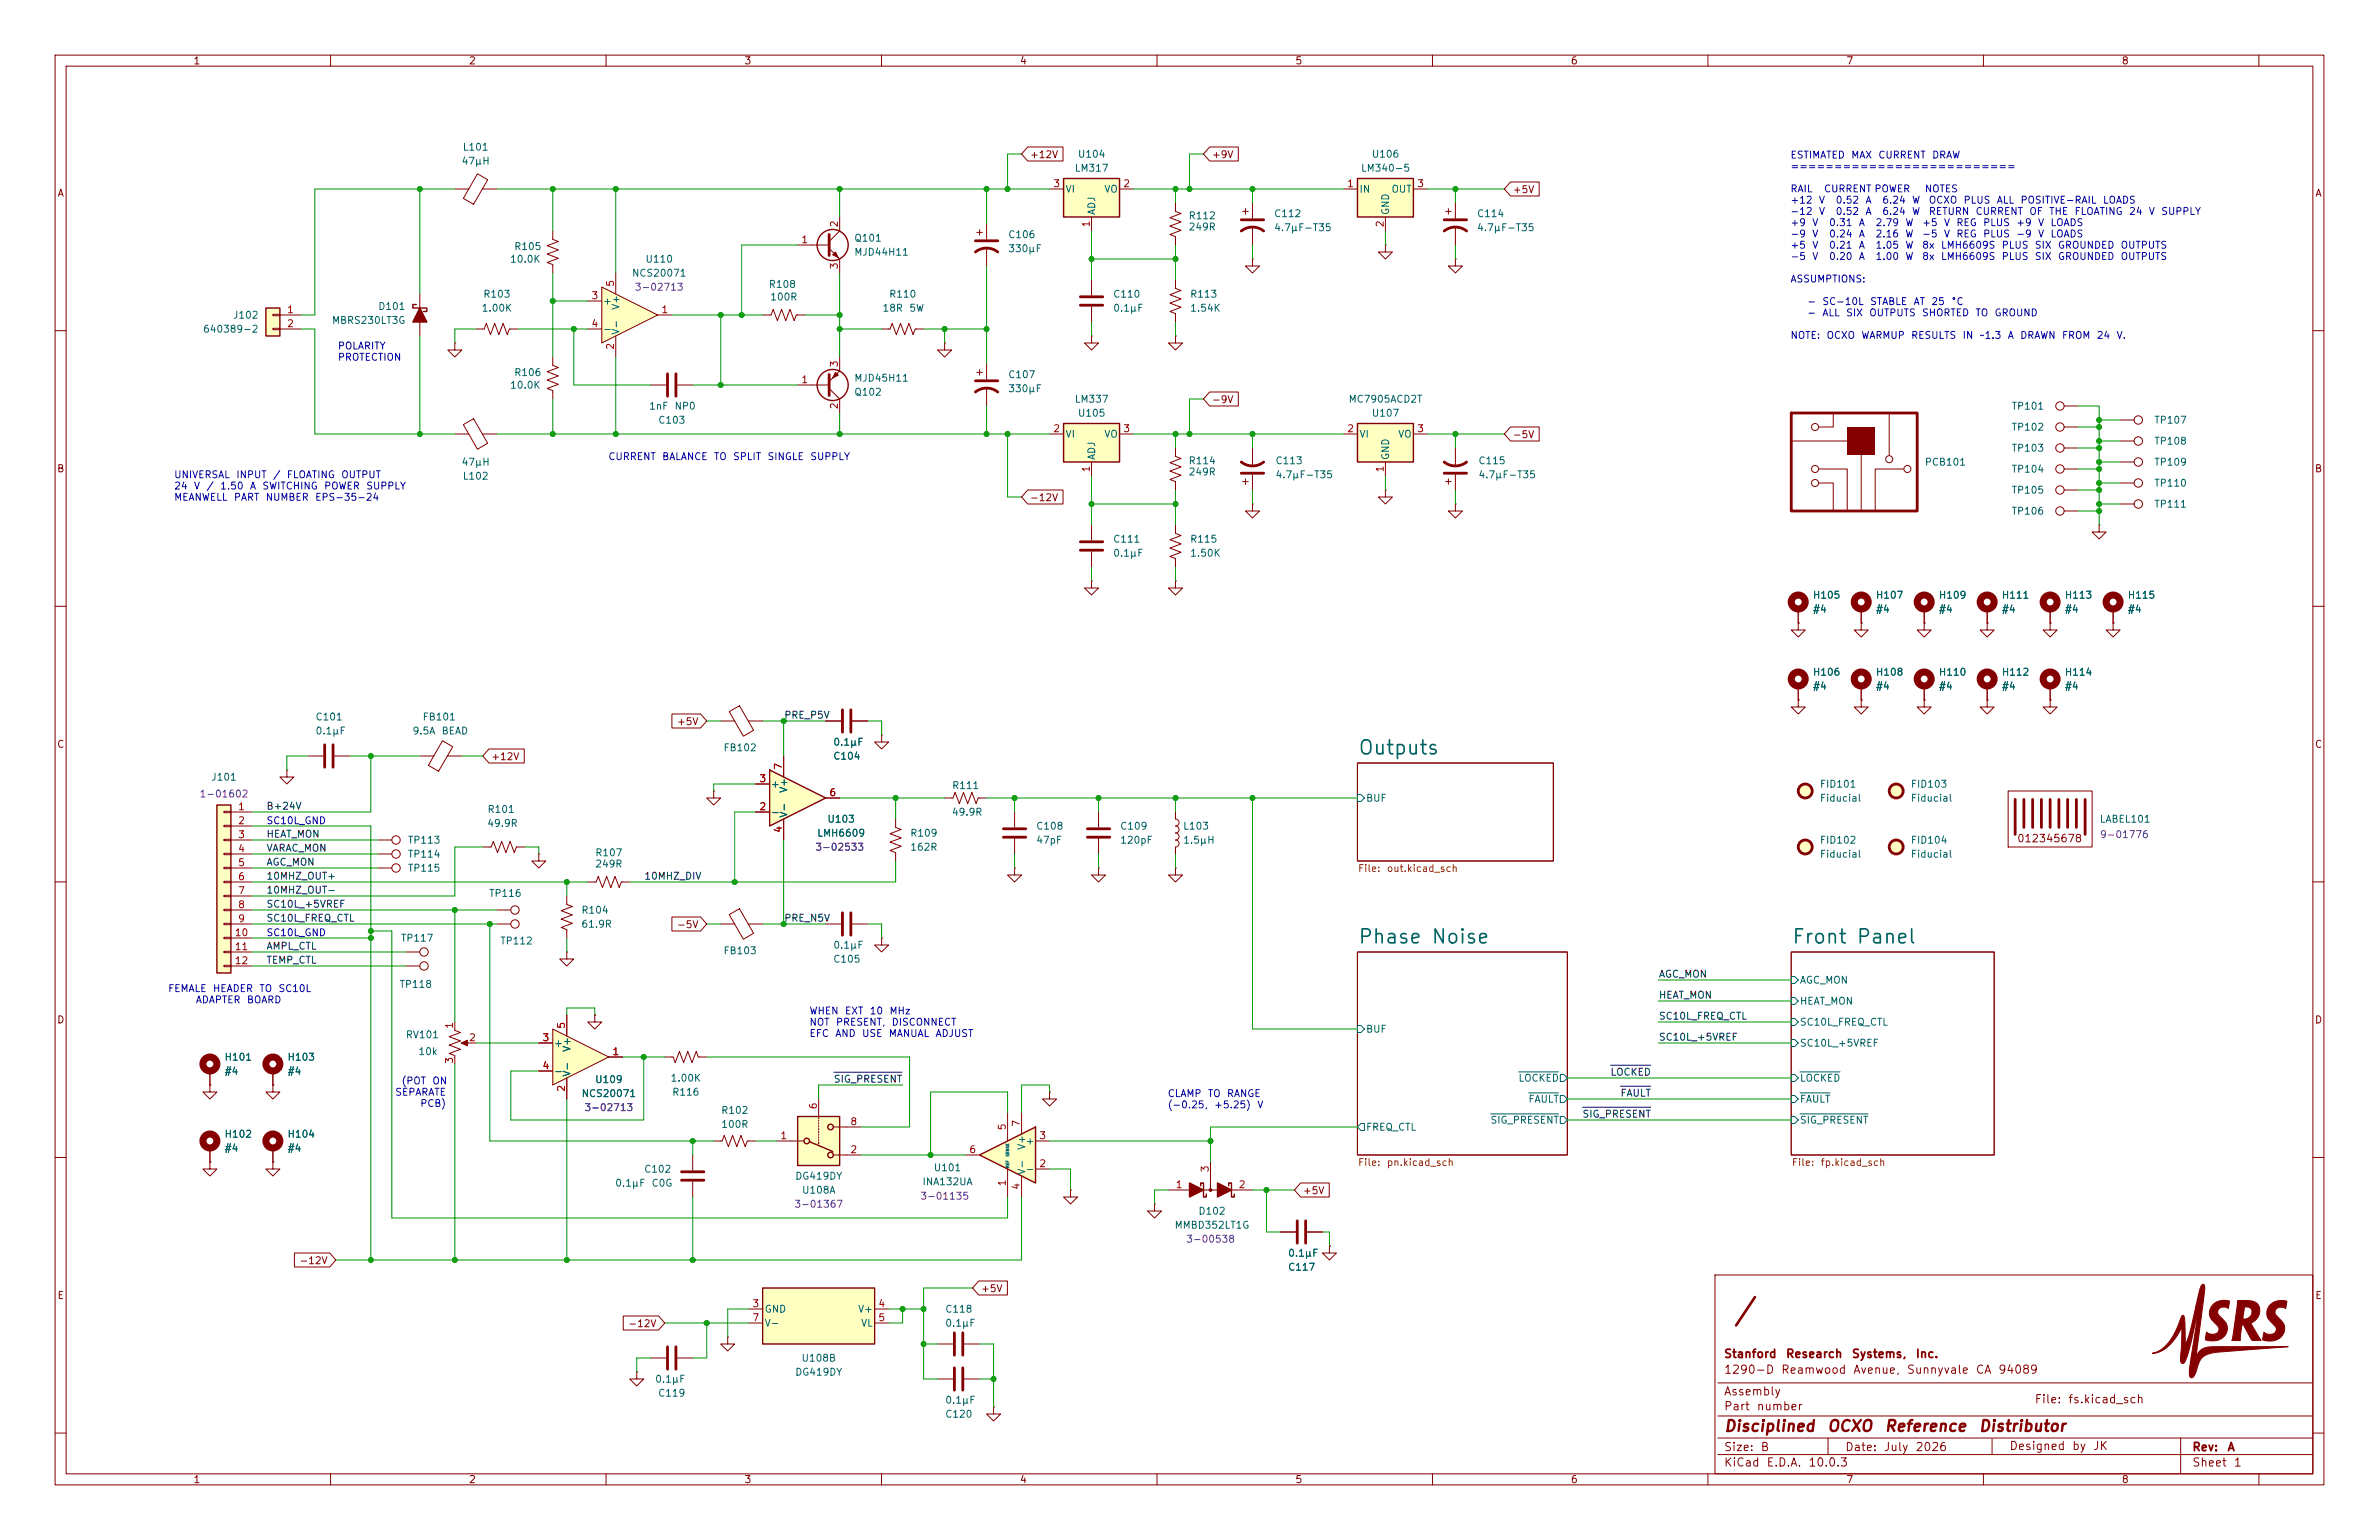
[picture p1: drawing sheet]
<svg xmlns="http://www.w3.org/2000/svg" width="432mm" height="279mm" viewBox="0 0 432 279" stroke-linecap="round" stroke-linejoin="round" font-family="sans-serif">
<defs><g id="words">
<text font-size="4" fill="#840000" x="314.3" y="240.7">/</text>
<g font-size="2.5" fill="#006464">
<text x="246.4" y="137.5">Outputs</text>
<text x="246.4" y="171.8">Phase Noise</text>
<text x="325.1" y="171.8">Front Panel</text>
</g>
<g font-size="2" fill="#840000">
<text x="312.8" y="260.2">Disciplined</text>
<text x="331.5" y="260.2">OCXO</text>
<text x="341.9" y="260.2">Reference</text>
<text x="359" y="260.2">Distributor</text>
</g>
<g font-size="1.5" fill="#840000">
<text x="312.8" y="246.7">Stanford</text>
<text x="312.8" y="249.6">1290-D</text>
<text x="323.2" y="249.6">Reamwood</text>
<text x="324" y="246.7">Research</text>
<text x="336" y="246.7">Systems,</text>
<text x="336.3" y="249.6">Avenue,</text>
<text x="346" y="249.6">Sunnyvale</text>
<text x="347.6" y="246.7">Inc.</text>
<text x="358.5" y="249.6">CA</text>
<text x="362.6" y="249.6">94089</text>
<text x="312.8" y="256.2">Part</text>
<text x="312.8" y="253.5">Assembly</text>
<text x="318.7" y="256.2">number</text>
<text x="369.2" y="255">File:</text>
<text x="375.3" y="255">fs.kicad_sch</text>
<text x="312.8" y="263.6">Size:</text>
<text x="319.5" y="263.6">B</text>
<text x="334.8" y="263.6">Date:</text>
<text x="341.8" y="263.6">July</text>
<text x="347.5" y="263.6">2026</text>
<text x="364.6" y="263.5">Designed</text>
<text x="376" y="263.5">by</text>
<text x="379.8" y="263.5">JK</text>
<text x="397.8" y="263.6">Rev:</text>
<text x="404.2" y="263.6">A</text>
<text x="312.8" y="266.4">KiCad</text>
<text x="320.5" y="266.4">E.D.A.</text>
<text x="328.1" y="266.4">10.0.3</text>
<text x="397.8" y="266.4">Sheet</text>
<text x="405.3" y="266.4">1</text>
</g>
<text font-size="1.4" fill="#840000" x="366" y="153.2">012345678</text>
<g font-size="1.3" fill="#840000">
<text x="35" y="12">1</text>
<text x="85" y="12">2</text>
<text x="135" y="12">3</text>
<text x="185" y="12">4</text>
<text x="235" y="12">5</text>
<text x="285" y="12">6</text>
<text x="335" y="12">7</text>
<text x="385" y="12">8</text>
<text x="186.8" y="29">+12V</text>
<text x="219.9" y="29">+9V</text>
<text x="10.3" y="36">A</text>
<text x="274.5" y="35.4">+5V</text>
<text x="420.1" y="36">A</text>
<text x="219.9" y="73.5">-9V</text>
<text x="274.5" y="79.8">-5V</text>
<text x="10.3" y="86">B</text>
<text x="420.1" y="86">B</text>
<text x="186.8" y="91.2">-12V</text>
<text x="122.8" y="131.9">+5V</text>
<text x="10.3" y="136">C</text>
<text x="420.1" y="136">C</text>
<text x="89.1" y="138.2">+12V</text>
<text x="122.8" y="168.7">-5V</text>
<text x="10.3" y="186">D</text>
<text x="420.1" y="186">D</text>
<text x="236.4" y="217">+5V</text>
<text x="54.2" y="229.7">-12V</text>
<text x="10.3" y="236">E</text>
<text x="178" y="234.7">+5V</text>
<text x="420.1" y="236">E</text>
<text x="113.9" y="241.1">-12V</text>
<text x="35" y="269.4">1</text>
<text x="85" y="269.4">2</text>
<text x="135" y="269.4">3</text>
<text x="185" y="269.4">4</text>
<text x="235" y="269.4">5</text>
<text x="285" y="269.4">6</text>
<text x="335" y="269.4">7</text>
<text x="385" y="269.4">8</text>
</g>
<g font-size="1.3" fill="#006464">
<text x="83.9" y="27.6">L101</text>
<text x="195.5" y="28.9">U104</text>
<text x="248.9" y="28.9">U106</text>
<text x="83.7" y="30.2">47μH</text>
<text x="193.3" y="35.3">VI</text>
<text x="195" y="31.5">LM317</text>
<text x="200.3" y="35.3">VO</text>
<text x="246.6" y="35.3">IN</text>
<text x="246.9" y="31.5">LM340-5</text>
<text x="252.5" y="35.3">OUT</text>
<text x="199.1" y="39.1" transform="rotate(-90 199.1 39.1)">ADJ</text>
<text x="215.6" y="40.1">R112</text>
<text x="231.1" y="39.7">C112</text>
<text x="252.4" y="39.1" transform="rotate(-90 252.4 39.1)">GND</text>
<text x="268" y="39.7">C114</text>
<text x="92.5" y="48">10.0K</text>
<text x="93.2" y="45.7">R105</text>
<text x="117.1" y="48">U110</text>
<text x="154.9" y="46.7">MJD44H11</text>
<text x="154.9" y="44.2">Q101</text>
<text x="182.9" y="43.5">C106</text>
<text x="182.9" y="46.1">330μF</text>
<text x="215.6" y="42.1">249R</text>
<text x="231.1" y="42.2">4.7μF-T35</text>
<text x="268" y="42.2">4.7μF-T35</text>
<text x="114.6" y="50.5">NCS20071</text>
<text x="139.4" y="52.5">R108</text>
<text x="42.2" y="58.1">J102</text>
<text x="60.1" y="59.1">MBRS230LT3G</text>
<text x="68.5" y="56.5">D101</text>
<text x="87.3" y="56.9">1.00K</text>
<text x="87.6" y="54.3">R103</text>
<text x="109.3" y="55.6">+</text>
<text x="112.7" y="56.3" transform="rotate(-90 112.7 56.3)">V+</text>
<text x="139.7" y="54.8">100R</text>
<text x="160.1" y="56.9">18R</text>
<text x="161.3" y="54.3">R110</text>
<text x="164.9" y="56.9">5W</text>
<text x="201.9" y="54.3">C110</text>
<text x="201.9" y="56.9">0.1μF</text>
<text x="215.9" y="54.3">R113</text>
<text x="215.9" y="56.9">1.54K</text>
<text x="36.7" y="60.7">640389-2</text>
<text x="109.3" y="60.7">-</text>
<text x="112.7" y="60.8" transform="rotate(-90 112.7 60.8)">V-</text>
<text x="92.5" y="70.8">10.0K</text>
<text x="93.2" y="68.5">R106</text>
<text x="154.9" y="69.6">MJD45H11</text>
<text x="182.9" y="68.9">C107</text>
<text x="182.9" y="71.5">330μF</text>
<text x="117.7" y="74.6">1nF</text>
<text x="119.4" y="77.2">C103</text>
<text x="122.3" y="74.6">NP0</text>
<text x="154.9" y="72.1">Q102</text>
<text x="195" y="73.4">LM337</text>
<text x="195.5" y="75.9">U105</text>
<text x="244.7" y="73.4">MC7905ACD2T</text>
<text x="248.9" y="75.9">U107</text>
<text x="365" y="74.6">TP101</text>
<text x="390.9" y="77.2">TP107</text>
<text x="193.3" y="79.7">VI</text>
<text x="199.1" y="83.6" transform="rotate(-90 199.1 83.6)">ADJ</text>
<text x="200.3" y="79.7">VO</text>
<text x="246.6" y="79.7">VI</text>
<text x="252.4" y="83.6" transform="rotate(-90 252.4 83.6)">GND</text>
<text x="253.7" y="79.7">VO</text>
<text x="365" y="82.3">TP103</text>
<text x="365" y="78.4">TP102</text>
<text x="390.9" y="81">TP108</text>
<text x="83.7" y="84.8">47μH</text>
<text x="83.9" y="87.3">L102</text>
<text x="215.6" y="84.5">R114</text>
<text x="215.6" y="86.6">249R</text>
<text x="231.4" y="84.5">C113</text>
<text x="231.4" y="87.1">4.7μF-T35</text>
<text x="268.2" y="84.5">C115</text>
<text x="268.2" y="87.1">4.7μF-T35</text>
<text x="349.3" y="84.8">PCB101</text>
<text x="365" y="89.9">TP105</text>
<text x="365" y="86.1">TP104</text>
<text x="390.9" y="88.6">TP110</text>
<text x="390.9" y="84.8">TP109</text>
<text x="365" y="93.7">TP106</text>
<text x="390.9" y="92.4">TP111</text>
<text x="201.9" y="98.8">C111</text>
<text x="201.9" y="101.3">0.1μF</text>
<text x="215.9" y="98.8">R115</text>
<text x="215.9" y="101.3">1.50K</text>
<text x="328.9" y="111.5">#4</text>
<text x="328.9" y="108.9">H105</text>
<text x="340.4" y="111.5">#4</text>
<text x="340.4" y="108.9">H107</text>
<text x="351.8" y="111.5">#4</text>
<text x="351.8" y="108.9">H109</text>
<text x="363.2" y="111.5">#4</text>
<text x="363.2" y="108.9">H111</text>
<text x="374.7" y="111.5">#4</text>
<text x="374.7" y="108.9">H113</text>
<text x="386.1" y="111.5">#4</text>
<text x="386.1" y="108.9">H115</text>
<text x="328.9" y="125.4">#4</text>
<text x="328.9" y="122.9">H106</text>
<text x="340.4" y="125.4">#4</text>
<text x="340.4" y="122.9">H108</text>
<text x="351.8" y="125.4">#4</text>
<text x="351.8" y="122.9">H110</text>
<text x="363.2" y="125.4">#4</text>
<text x="363.2" y="122.9">H112</text>
<text x="374.7" y="125.4">#4</text>
<text x="374.7" y="122.9">H114</text>
<text x="57.2" y="131">C101</text>
<text x="76.6" y="131">FB101</text>
<text x="57.2" y="133.6">0.1μF</text>
<text x="74.8" y="133.6">9.5A</text>
<text x="80" y="133.6">BEAD</text>
<text x="131.2" y="136.6">FB102</text>
<text x="151.1" y="135.6">0.1μF</text>
<text x="38.2" y="141.9">J101</text>
<text x="139.8" y="143.2">+</text>
<text x="143.2" y="144" transform="rotate(-90 143.2 144)">V+</text>
<text x="151.1" y="138.1">C104</text>
<text x="172.7" y="143.5">R111</text>
<text x="330.2" y="143.2">FID101</text>
<text x="346.7" y="143.2">FID103</text>
<text x="88.4" y="147.8">R101</text>
<text x="139.8" y="148.3">-</text>
<text x="143.2" y="148.5" transform="rotate(-90 143.2 148.5)">V-</text>
<text x="150.1" y="149.6">U103</text>
<text x="172.7" y="148.3">49.9R</text>
<text x="247.8" y="145.8">BUF</text>
<text x="330.2" y="145.8">Fiducial</text>
<text x="346.7" y="145.8">Fiducial</text>
<text x="381" y="149.6">LABEL101</text>
<text x="73.9" y="153.4">TP113</text>
<text x="73.9" y="155.9">TP114</text>
<text x="88.3" y="150.3">49.9R</text>
<text x="107.9" y="155.7">R107</text>
<text x="148.2" y="152.1">LMH6609</text>
<text x="165.1" y="152.1">R109</text>
<text x="165.1" y="154.6">162R</text>
<text x="188" y="150.8">C108</text>
<text x="188" y="153.4">47pF</text>
<text x="203.2" y="150.8">C109</text>
<text x="203.2" y="153.4">120pF</text>
<text x="214.6" y="150.8">L103</text>
<text x="214.6" y="153.4">1.5μH</text>
<text x="330.2" y="153.4">FID102</text>
<text x="330.2" y="155.9">Fiducial</text>
<text x="346.7" y="153.4">FID104</text>
<text x="346.7" y="155.9">Fiducial</text>
<text x="73.9" y="158.5">TP115</text>
<text x="107.9" y="157.7">249R</text>
<text x="88.7" y="163">TP116</text>
<text x="105.4" y="166.1">R104</text>
<text x="72.7" y="171.2">TP117</text>
<text x="90.7" y="171.7">TP112</text>
<text x="105.4" y="168.6">61.9R</text>
<text x="131.2" y="173.4">FB103</text>
<text x="151.1" y="172.4">0.1μF</text>
<text x="72.4" y="179.5">TP118</text>
<text x="151.1" y="175">C105</text>
<text x="326.6" y="178.8">AGC_MON</text>
<text x="326.6" y="182.6">HEAT_MON</text>
<text x="73.6" y="188.7">RV101</text>
<text x="75.8" y="191.7">10k</text>
<text x="100.5" y="190.2">+</text>
<text x="103.8" y="191" transform="rotate(-90 103.8 191)">V+</text>
<text x="247.8" y="187.7">BUF</text>
<text x="326.6" y="186.4">SC10L_FREQ_CTL</text>
<text x="326.6" y="190.2">SC10L_+5VREF</text>
<text x="40.6" y="195.3">#4</text>
<text x="40.6" y="192.7">H101</text>
<text x="52.1" y="195.3">#4</text>
<text x="52.1" y="192.7">H103</text>
<text x="100.5" y="195.3">-</text>
<text x="103.8" y="195.5" transform="rotate(-90 103.8 195.5)">V-</text>
<text x="107.9" y="196.8">U109</text>
<text x="121.6" y="196.6">1.00K</text>
<text x="275.5" y="196.6">LOCKED</text>
<text x="326.6" y="196.6">LOCKED</text>
<text x="105.5" y="199.3">NCS20071</text>
<text x="121.9" y="199.1">R116</text>
<text x="130.8" y="202.4">R102</text>
<text x="277.3" y="200.4">FAULT</text>
<text x="326.6" y="200.4">FAULT</text>
<text x="40.6" y="209.3">#4</text>
<text x="40.6" y="206.7">H102</text>
<text x="52.1" y="209.3">#4</text>
<text x="52.1" y="206.7">H104</text>
<text x="130.8" y="204.9">100R</text>
<text x="186.1" y="208">+</text>
<text x="186.4" y="208.7" transform="rotate(-90 186.4 208.7)">V+</text>
<text x="247.8" y="205.4">FREQ_CTL</text>
<text x="270.4" y="204.2">SIG_PRESENT</text>
<text x="326.6" y="204.2">SIG_PRESENT</text>
<text x="111.5" y="215.6">0.1μF</text>
<text x="116.8" y="213.1">C102</text>
<text x="118.2" y="215.6">C0G</text>
<text x="144.2" y="214.3">DG419DY</text>
<text x="167.3" y="215.3">INA132UA</text>
<text x="169.4" y="212.8">U101</text>
<text x="186.1" y="213.1">-</text>
<text x="186.4" y="213.2" transform="rotate(-90 186.4 213.2)">V-</text>
<text x="145.5" y="216.9">U108A</text>
<text x="217.4" y="220.7">D102</text>
<text x="213.1" y="223.2">MMBD352LT1G</text>
<text x="233.7" y="230.8">C117</text>
<text x="233.7" y="228.3">0.1μF</text>
<text x="138.7" y="238.5">GND</text>
<text x="155.6" y="238.5">V+</text>
<text x="171.5" y="238.5">C118</text>
<text x="138.7" y="241">V-</text>
<text x="156.2" y="241">VL</text>
<text x="171.5" y="241">0.1μF</text>
<text x="118.8" y="251.2">0.1μF</text>
<text x="144.2" y="249.9">DG419DY</text>
<text x="145.4" y="247.4">U108B</text>
<text x="119.3" y="253.7">C119</text>
<text x="171.5" y="257.5">C120</text>
<text x="171.5" y="255">0.1μF</text>
</g>
<g font-size="1.3" fill="#0000c2">
<text x="324.9" y="29.1">ESTIMATED</text>
<text x="335.9" y="29.1">MAX</text>
<text x="340.8" y="29.1">CURRENT</text>
<text x="350.6" y="29.1">DRAW</text>
<text x="324.9" y="31.1">==========================</text>
<text x="324.9" y="35.2">RAIL</text>
<text x="331" y="35.2">CURRENT POWER</text>
<text x="349.2" y="35.2">NOTES</text>
<text x="324.9" y="37.2">+12</text>
<text x="324.9" y="39.3">−12</text>
<text x="324.9" y="41.3">+9</text>
<text x="328.8" y="41.3">V</text>
<text x="330" y="37.2">V</text>
<text x="330" y="39.3">V</text>
<text x="331.9" y="41.3">0.31</text>
<text x="333.1" y="37.2">0.52</text>
<text x="333.1" y="39.3">0.52</text>
<text x="337.3" y="41.3">A</text>
<text x="338.5" y="37.2">A</text>
<text x="338.5" y="39.3">A</text>
<text x="340.3" y="41.3">2.79</text>
<text x="341.5" y="37.2">6.24</text>
<text x="341.5" y="39.3">6.24</text>
<text x="345.7" y="41.3">W</text>
<text x="346.9" y="37.2">W</text>
<text x="346.9" y="39.3">W</text>
<text x="348.8" y="41.3">+5</text>
<text x="350" y="37.2">OCXO</text>
<text x="350" y="39.3">RETURN</text>
<text x="352.7" y="41.3">V</text>
<text x="355" y="41.3">REG</text>
<text x="356.3" y="37.2">PLUS</text>
<text x="358.5" y="39.3">CURRENT</text>
<text x="359.8" y="41.3">PLUS</text>
<text x="362.3" y="37.2">ALL</text>
<text x="365.9" y="41.3">+9</text>
<text x="366.6" y="37.2">POSITIVE-RAIL</text>
<text x="368.2" y="39.3">OF</text>
<text x="369.8" y="41.3">V</text>
<text x="371.8" y="39.3">THE</text>
<text x="372.1" y="41.3">LOADS</text>
<text x="376.4" y="39.3">FLOATING</text>
<text x="381.6" y="37.2">LOADS</text>
<text x="386.3" y="39.3">24</text>
<text x="389.9" y="39.3">V</text>
<text x="392.2" y="39.3">SUPPLY</text>
<text x="324.9" y="43.4">−9</text>
<text x="324.9" y="45.4">+5</text>
<text x="324.9" y="47.5">−5</text>
<text x="328.8" y="43.4">V</text>
<text x="328.8" y="45.4">V</text>
<text x="328.8" y="47.5">V</text>
<text x="331.9" y="43.4">0.24</text>
<text x="331.9" y="45.4">0.21</text>
<text x="331.9" y="47.5">0.20</text>
<text x="337.3" y="43.4">A</text>
<text x="337.3" y="45.4">A</text>
<text x="337.3" y="47.5">A</text>
<text x="340.3" y="43.4">2.16</text>
<text x="340.3" y="45.4">1.05</text>
<text x="340.3" y="47.5">1.00</text>
<text x="345.7" y="43.4">W</text>
<text x="345.7" y="45.4">W</text>
<text x="345.7" y="47.5">W</text>
<text x="348.8" y="43.4">−5</text>
<text x="348.8" y="45.4">8x</text>
<text x="348.8" y="47.5">8x</text>
<text x="352.2" y="45.4">LMH6609S</text>
<text x="352.2" y="47.5">LMH6609S</text>
<text x="352.7" y="43.4">V</text>
<text x="355" y="43.4">REG</text>
<text x="359.8" y="43.4">PLUS</text>
<text x="363.2" y="45.4">PLUS</text>
<text x="363.2" y="47.5">PLUS</text>
<text x="365.9" y="43.4">−9</text>
<text x="369.2" y="45.4">SIX</text>
<text x="369.2" y="47.5">SIX</text>
<text x="369.8" y="43.4">V</text>
<text x="372.1" y="43.4">LOADS</text>
<text x="373.4" y="45.4">GROUNDED</text>
<text x="373.4" y="47.5">GROUNDED</text>
<text x="384.8" y="45.4">OUTPUTS</text>
<text x="384.8" y="47.5">OUTPUTS</text>
<text x="324.9" y="51.6">ASSUMPTIONS:</text>
<text x="327.9" y="55.6">-</text>
<text x="327.9" y="57.7">-</text>
<text x="330.7" y="55.6">SC-10L</text>
<text x="330.7" y="57.7">ALL</text>
<text x="335" y="57.7">SIX</text>
<text x="339.2" y="57.7">OUTPUTS</text>
<text x="339.3" y="55.6">STABLE</text>
<text x="347.2" y="55.6">AT</text>
<text x="348.7" y="57.7">SHORTED</text>
<text x="350.4" y="55.6">25</text>
<text x="354" y="55.6">°C</text>
<text x="358.4" y="57.7">TO</text>
<text x="361.9" y="57.7">GROUND</text>
<text x="61.2" y="63.7">POLARITY</text>
<text x="61.2" y="65.8">PROTECTION</text>
<text x="324.9" y="61.8">NOTE:</text>
<text x="331.4" y="61.8">OCXO</text>
<text x="337.7" y="61.8">WARMUP</text>
<text x="346.8" y="61.8">RESULTS</text>
<text x="356.1" y="61.8">IN</text>
<text x="359.2" y="61.8">~1.3</text>
<text x="364.3" y="61.8">A</text>
<text x="366.6" y="61.8">DRAWN</text>
<text x="374.1" y="61.8">FROM</text>
<text x="380.5" y="61.8">24</text>
<text x="384" y="61.8">V.</text>
<text x="110.3" y="83.8">CURRENT</text>
<text x="120.1" y="83.8">BALANCE</text>
<text x="129.5" y="83.8">TO</text>
<text x="132.9" y="83.8">SPLIT</text>
<text x="139.2" y="83.8">SINGLE</text>
<text x="147" y="83.8">SUPPLY</text>
<text x="31.5" y="87.1">UNIVERSAL</text>
<text x="31.5" y="89.1">24</text>
<text x="35.1" y="89.1">V</text>
<text x="37.3" y="89.1">/</text>
<text x="39.8" y="89.1">1.50</text>
<text x="42.8" y="87.1">INPUT</text>
<text x="45.3" y="89.1">A</text>
<text x="47.5" y="89.1">SWITCHING</text>
<text x="49.4" y="87.1">/</text>
<text x="51.9" y="87.1">FLOATING</text>
<text x="58.7" y="89.1">POWER</text>
<text x="61.8" y="87.1">OUTPUT</text>
<text x="66.4" y="89.1">SUPPLY</text>
<text x="31.5" y="91.2">MEANWELL</text>
<text x="42.3" y="91.2">PART</text>
<text x="48.1" y="91.2">NUMBER</text>
<text x="57.1" y="91.2">EPS-35-24</text>
<text x="48.3" y="149.8">SC10L_GND</text>
<text x="48.3" y="170.2">SC10L_GND</text>
<text x="30.4" y="180.3">FEMALE</text>
<text x="35.4" y="182.3">ADAPTER</text>
<text x="38.5" y="180.3">HEADER</text>
<text x="44.7" y="182.3">BOARD</text>
<text x="47" y="180.3">TO</text>
<text x="50.4" y="180.3">SC10L</text>
<text x="146.8" y="184.4">WHEN</text>
<text x="153.2" y="184.4">EXT</text>
<text x="157.7" y="184.4">10</text>
<text x="161.3" y="184.4">MHz</text>
<text x="146.8" y="186.4">NOT</text>
<text x="146.8" y="188.4">EFC</text>
<text x="151.5" y="188.4">AND</text>
<text x="151.6" y="186.4">PRESENT,</text>
<text x="156.4" y="188.4">USE</text>
<text x="161.2" y="188.4">MANUAL</text>
<text x="161.7" y="186.4">DISCONNECT</text>
<text x="169.7" y="188.4">ADJUST</text>
<text x="72.8" y="197.1">(POT</text>
<text x="78.4" y="197.1">ON</text>
<text x="71.6" y="199.1">SEPARATE</text>
<text x="76.2" y="201.1">PCB)</text>
<text x="211.8" y="199.3">CLAMP</text>
<text x="211.8" y="201.4">(−0.25,</text>
<text x="219.1" y="199.3">TO</text>
<text x="220.3" y="201.4">+5.25)</text>
<text x="222.6" y="199.3">RANGE</text>
<text x="228.1" y="201.4">V</text>
</g>
<g font-size="1.3" fill="#a90000">
<text x="191.1" y="34.3">3</text>
<text x="203.8" y="34.3">2</text>
<text x="244.4" y="34.3">1</text>
<text x="257.1" y="34.3">3</text>
<text x="152.4" y="41.3" transform="rotate(-90 152.4 41.3)">2</text>
<text x="198.1" y="41.3" transform="rotate(-90 198.1 41.3)">1</text>
<text x="251.4" y="41.3" transform="rotate(-90 251.4 41.3)">2</text>
<text x="145.3" y="44.4">1</text>
<text x="111.7" y="52.1" transform="rotate(-90 111.7 52.1)">5</text>
<text x="152.4" y="49" transform="rotate(-90 152.4 49)">3</text>
<text x="52" y="57.1">1</text>
<text x="52" y="59.7">2</text>
<text x="107.2" y="54.6">3</text>
<text x="107.2" y="59.7">4</text>
<text x="119.9" y="57.1">1</text>
<text x="111.7" y="63.6" transform="rotate(-90 111.7 63.6)">2</text>
<text x="145.3" y="69.8">1</text>
<text x="152.4" y="66.7" transform="rotate(-90 152.4 66.7)">3</text>
<text x="152.4" y="74.4" transform="rotate(-90 152.4 74.4)">2</text>
<text x="191.1" y="78.7">2</text>
<text x="203.8" y="78.7">3</text>
<text x="244.4" y="78.7">2</text>
<text x="257.1" y="78.7">3</text>
<text x="198.1" y="85.8" transform="rotate(-90 198.1 85.8)">1</text>
<text x="251.4" y="85.8" transform="rotate(-90 251.4 85.8)">1</text>
<text x="137.7" y="142.2">3</text>
<text x="142.2" y="139.8" transform="rotate(-90 142.2 139.8)">7</text>
<text x="43.1" y="147.3">1</text>
<text x="43.1" y="149.8">2</text>
<text x="137.7" y="147.3">2</text>
<text x="150.4" y="144.8">6</text>
<text x="43.1" y="152.4">3</text>
<text x="43.1" y="154.9">4</text>
<text x="142.2" y="151.2" transform="rotate(-90 142.2 151.2)">4</text>
<text x="43.1" y="157.5">5</text>
<text x="43.1" y="160">6</text>
<text x="43.1" y="162.5">7</text>
<text x="43.1" y="165.1">8</text>
<text x="43.1" y="167.6">9</text>
<text x="42.5" y="170.2">10</text>
<text x="42.5" y="172.7">11</text>
<text x="42.5" y="175.2">12</text>
<text x="82.5" y="186.8" transform="rotate(-90 82.5 186.8)">1</text>
<text x="85" y="189.2">2</text>
<text x="98.4" y="189.2">3</text>
<text x="102.8" y="186.8" transform="rotate(-90 102.8 186.8)">5</text>
<text x="111.1" y="191.7">1</text>
<text x="82.5" y="193.1" transform="rotate(-90 82.5 193.1)">3</text>
<text x="98.4" y="194.3">4</text>
<text x="102.8" y="198.2" transform="rotate(-90 102.8 198.2)">2</text>
<text x="148.6" y="201.4" transform="rotate(-90 148.6 201.4)">6</text>
<text x="141.5" y="207">1</text>
<text x="154.2" y="209.5">2</text>
<text x="154.2" y="204.4">8</text>
<text x="175.8" y="209.5">6</text>
<text x="182.9" y="205.2" transform="rotate(-90 182.9 205.2)">5</text>
<text x="185.4" y="204.5" transform="rotate(-90 185.4 204.5)">7</text>
<text x="188.5" y="207">3</text>
<text x="182.9" y="215.3" transform="rotate(-90 182.9 215.3)">1</text>
<text x="185.4" y="216" transform="rotate(-90 185.4 216)">4</text>
<text x="188.5" y="212.1">2</text>
<text x="213.3" y="215.9">1</text>
<text x="219.7" y="212.8" transform="rotate(-90 219.7 212.8)">3</text>
<text x="224.7" y="215.9">2</text>
<text x="136.5" y="237.5">3</text>
<text x="159.3" y="237.5">4</text>
<text x="136.5" y="240">7</text>
<text x="159.3" y="240">5</text>
</g>
<g font-size="1.3" fill="#840084">
<text x="115.1" y="53">3-02713</text>
<text x="36.1" y="145">1-01602</text>
<text x="147.9" y="154.6">3-02533</text>
<text x="381.1" y="152.4">9-01776</text>
<text x="106" y="201.9">3-02713</text>
<text x="144.1" y="219.4">3-01367</text>
<text x="166.9" y="218">3-01135</text>
<text x="215.2" y="225.8">3-00538</text>
</g>
<g font-size="1.3" fill="#0f0f0f">
<text x="142.2" y="130.7">PRE_P5V</text>
<text x="48.3" y="147.2">B+24V</text>
<text x="48.3" y="154.8">VARAC_MON</text>
<text x="48.3" y="152.3">HEAT_MON</text>
<text x="48.3" y="159.9">10MHZ_OUT+</text>
<text x="48.3" y="157.4">AGC_MON</text>
<text x="116.8" y="159.9">10MHZ_DIV</text>
<text x="48.3" y="167.5">SC10L_FREQ_CTL</text>
<text x="48.3" y="162.4">10MHZ_OUT-</text>
<text x="48.3" y="165">SC10L_+5VREF</text>
<text x="142.2" y="167.5">PRE_N5V</text>
<text x="48.3" y="172.6">AMPL_CTL</text>
<text x="48.3" y="175.1">TEMP_CTL</text>
<text x="301" y="177.7">AGC_MON</text>
<text x="301" y="185.3">SC10L_FREQ_CTL</text>
<text x="301" y="181.5">HEAT_MON</text>
<text x="301" y="189.1">SC10L_+5VREF</text>
<text x="151.2" y="196.7">SIG_PRESENT</text>
<text x="292.2" y="195.5">LOCKED</text>
<text x="287.1" y="203.1">SIG_PRESENT</text>
<text x="294" y="199.3">FAULT</text>
</g>
<g font-size="1.3" fill="#725600">
<text x="246.4" y="158.5">File:</text>
<text x="251.6" y="158.5">out.kicad_sch</text>
<text x="246.4" y="211.8">File:</text>
<text x="251.6" y="211.8">pn.kicad_sch</text>
<text x="325.1" y="211.8">File:</text>
<text x="330.3" y="211.8">fp.kicad_sch</text>
</g>
<g font-size=".5" fill="#006464">
<text x="183.3" y="209.9" transform="rotate(-90 183.3 209.9)">SENSE</text>
<text x="183.3" y="212" transform="rotate(-90 183.3 212)">REF</text>
</g>
</g></defs>
<g fill="none" stroke="#840000" stroke-width=".18">
<path d="M10 10h411.8v259.4h-411.8zM12 12h407.8v255.4h-407.8zM60 10v2M110 10v2M160 10v2M210 10v2M260 10v2M310 10v2M360 10v2M410 10v2M227.3 47v1.3h1.3l-1.3 1.2-1.2-1.2h1.2M227.3 47h.1"/>
<path d="M10 60h2M198.1 61v1.2h1.3l-1.3 1.3-1.3-1.3h1.3M198.1 61h.1M213.4 61v1.2h1.2l-1.2 1.3-1.3-1.3h1.3M213.4 61h.1M419.8 60h2M225.6 87.4h1M226.1 86.9v1M227.3 81.3v3.3M227.3 86.1v2.8M251.5 88.9v1.3h1.2l-1.2 1.2-1.3-1.2h1.3M251.5 88.9h.1"/>
<path d="M264.2 91.4v1.3h1.2l-1.2 1.3-1.3-1.3h1.3M264.2 91.4h.1M10 110h2M419.8 110h2M246.4 138.4h35.5v17.8h-35.5zM10 160h2M419.8 160h2M246.4 172.7h38.1v36.9h-38.1zM325.1 172.7h36.8v36.9h-36.8zM10 210h2M419.8 210h2M311.3 231.3h108.5v36.1h-108.5z"/>
<path d="M10 260h2M311.8 256.9h108M311.8 250.9h108M419.8 260h2M60 267.4v2M110 267.4v2M160 267.4v2M210 267.4v2M260 267.4v2M310 267.4v2M311.8 263.9h108M311.8 260.9h108"/>
<path d="M331.8 260.9v3M360 267.4v2M361.6 261v2.8M395.8 260.9v6.5M410 267.4v2"/>
</g>
<g fill="#840000" stroke="#840000" stroke-width=".18">
<path d="M399.6 233.1l.4-.1 .2 .9-1.6 12.3a3.1 3.1 0 0 1 3.3-1.9h13.4l-7.8 .6a31.3 31.3 0 0 0-6.9 .8 3.4 3.4 0 0 0-1.9 2.9l-.1 .2a1.79 1.79 0 0 1-.8 1.2 1.2 1.2 0 0 1-.4-1.5l.3-2.2h.9h-.9l1.4-9.2-1.3 5.9a17.6 17.6 0 0 1-1.4 4.3 .48 .48 0 0 1-.5-.1 .48 .48 0 0 1-.1-.6l.2-3.9v-1.8l-.1 .1a8.2 8.2 0 0 1-4.3 4.4l-1 .1a5.8 5.8 0 0 0 4-3.3l1.2-3a.45 .45 0 0 1 .6-.5l.1 .9 .1 4.3a29.9 29.9 0 0 0 2-7h.5h-.5v-.2a10.9 10.9 0 0 1 1-3.6z"/>
<path d="M412 236.8a3.1 3.1 0 0 1 3.1-.7l-.3 1.3a1.28 1.28 0 0 0-1.9 .5l.1 .5 .6 .8a2.26 2.26 0 0 1 .9 2.6 2.26 2.26 0 0 1-2.4 1.5l-1.1-.1a.29 .29 0 0 1-.3-.1 .29 .29 0 0 1 0-.4l.2-1a1.41 1.41 0 0 0 2.3-.4 1.87 1.87 0 0 0-1-1.4 2.08 2.08 0 0 1-.2-3.1z"/>
<path d="M401.8 236.6a2.94 2.94 0 0 1 2.9-.5l-.2 1.3a1.13 1.13 0 0 0-1.3-.2 1.13 1.13 0 0 0-.6 1.1l.5 .7a2.24 2.24 0 0 1 1.1 2.2 2.24 2.24 0 0 1-1.6 1.9 3.4 3.4 0 0 1-2.3-.1l.3-1.3a1.38 1.38 0 0 0 2.1-.4 1.25 1.25 0 0 0-.6-1.2l-.3-.2a2.1 2.1 0 0 1 0-3.3z"/>
<path d="M406.1 236a6.2 6.2 0 0 1 3.4 .3 2.27 2.27 0 0 1-1 3.8l1.9 3.1h-1.7l-1.5-2.8-.2-.1-.4 2.9h-1.5l.6-3.9h1.4a1.26 1.26 0 0 0 1.4-.5 1.26 1.26 0 0 0-.2-1.6l-.5-.1a.33 .33 0 0 0-.4 .1 .33 .33 0 0 0-.1 .4l-.2 1.7h-1.4z"/>
</g>
<g fill="none" stroke="#006464" stroke-width=".18">
<path d="M246.4 144.1h.6l.6 .7-.6 .6h-.6zM325.1 177.2h.7l.6 .6-.6 .6h-.7zM246.4 186.1h.6l.6 .6-.6 .6h-.6zM275.6 194.5h7.3M277.4 198.3h5.5M283.2 194.9h.6l.7 .7-.7 .6h-.6zM283.2 198.8h.6l.7 .6-.7 .6h-.6zM325.1 181h.7l.6 .6-.6 .6h-.7zM325.1 184.8h.7l.6 .6-.6 .7h-.7zM325.1 194.9h.7l.6 .7-.6 .6h-.7zM325.1 188.6h.7l.6 .6-.6 .7h-.7zM325.1 198.8h.7l.6 .6-.6 .6h-.7z"/>
<path d="M326.7 194.5h7.3M326.7 198.3h5.5M247 203.8h.6v1.3h-.6l-.6-.6zM270.5 202.1h12.4M283.2 202.6h.6l.7 .6-.7 .6h-.6zM325.1 202.6h.7l.6 .6-.6 .6h-.7zM326.7 202.1h12.4"/>
</g>
<path d="M225.3 83.8a3.3 3.3 0 0 0 4.1 0M225.3 85.9h4.1" fill="none" stroke="#840000" stroke-width=".51"/>
<path d="M246.4 76.8h10.1v7h-10.1z" fill="#ffffc2"/>
<path d="M246.4 76.8h10.1v7h-10.1z" fill="none" stroke="#840000" stroke-width=".25"/>
<g fill="none" stroke="#840000" stroke-width=".18">
<path d="M213.4 50.8v1.5l1 .4-2.1 .8 2.1 .7-2.1 .8 2.1 .8-2.1 .7 1.1 .4v1.5M243.8 78.7h2.6M256.5 78.7h2.6M213.4 81.3v1.5l1 .4-2.1 .7 2.1 .8-2.1 .8 2.1 .7-2.1 .8 1.1 .4v1.5M251.5 83.8v2.6M360.7 124.5v2.5M372.1 127v1.3h1.3l-1.3 1.2-1.3-1.2h1.3M372.1 127h.1M68.6 152.4h2.5"/>
<circle cx="71.9" cy="152.4" r=".76"/>
</g>
<circle cx="360.7" cy="123.2" r="1.27" fill="none" stroke="#840000" stroke-width="1.3"/>
<path d="M246.4 32.4h10.1v7h-10.1z" fill="#ffffc2"/>
<path d="M246.4 32.4h10.1v7h-10.1z" fill="none" stroke="#840000" stroke-width=".25"/>
<path d="M243.8 34.3h2.6M251.5 39.4v2.5M256.5 34.3h2.6M251.5 44.5v1.2h1.2l-1.2 1.3-1.3-1.3h1.3M251.5 44.5h.1M264.2 47v1.3h1.2l-1.2 1.2-1.3-1.2h1.3M264.2 47h.1M198.1 105.4v1.3h1.3l-1.3 1.3-1.3-1.3h1.3M198.1 105.4h.1" fill="none" stroke="#840000" stroke-width=".18"/>
<path d="M193 76.8h10.2v7h-10.2z" fill="#ffffc2"/>
<path d="M193 76.8h10.2v7h-10.2z" fill="none" stroke="#840000" stroke-width=".25"/>
<g fill="none" stroke="#840000" stroke-width=".18">
<path d="M225.6 38.4h1M226.1 37.8v1.1M227.3 36.8v2.8M227.3 41.1v3.4M190.5 78.7h2.5M203.2 78.7h2.5M374.6 73.7h2.6M384.8 76.2h2.5M198.1 83.8v2.6M198.1 95.3v2.7M374.6 92.7h2.6M374.6 88.9h2.6"/>
<path d="M381 95.3v1.2h-1.3l1.3 1.3 1.3-1.3h-1.3M381 95.3h.1M198.1 100.1v2.8M213.4 105.4v1.3h1.2l-1.2 1.3-1.3-1.3h1.3M213.4 105.4h.1M326.4 113v1.3h1.3l-1.3 1.3-1.3-1.3h1.3M326.4 113h.1M383.5 113v1.3h1.3l-1.3 1.3-1.2-1.3h1.2M383.5 113h.1M383.5 110.5v2.5M326.4 127v1.3h1.3l-1.3 1.2-1.3-1.2h1.3M326.4 127h.1"/>
<path d="M326.4 124.5v2.5M337.8 124.5v2.5M199.4 157.5v1.3h1.3l-1.3 1.2-1.3-1.2h1.3M199.4 157.5h.1M199.4 147.3v2.8M199.4 152.1v2.8M213.4 157.5v1.3h1.2l-1.2 1.2-1.3-1.2h1.3M213.4 157.5h.1M213.4 147.3v1.3a.64 .64 0 0 1 .6 .6 .64 .64 0 0 1-.6 .7 .64 .64 0 0 1 .6 .6 .64 .64 0 0 1-.6 .6 .64 .64 0 0 1 .6 .7 .64 .64 0 0 1-.6 .6 .64 .64 0 0 1 .6 .6 .64 .64 0 0 1-.6 .7v1.2M106.7 160h1.5l.4-1 .7 2 .8-2 .8 2 .7-2 .8 2 .4-1h1.5M107.9 184.2v1.2h1.3l-1.3 1.3-1.2-1.3h1.2M107.9 184.2h.1"/>
<circle cx="373.9" cy="73.7" r=".76"/>
<circle cx="388.1" cy="76.2" r=".76"/>
<circle cx="373.9" cy="88.9" r=".76"/>
<circle cx="373.9" cy="92.7" r=".76"/>
</g>
<path d="M225.3 39.9h4.1M225.3 41.9a3.3 3.3 0 0 1 4.1 0M196.1 99.8h4.1M196.1 98.3h4.1M197.4 150.4h4M197.4 151.9h4" fill="none" stroke="#840000" stroke-width=".51"/>
<g fill="none" stroke="#840000" stroke-width="1.3">
<circle cx="383.5" cy="109.2" r="1.27"/>
<circle cx="326.4" cy="123.2" r="1.27"/>
<circle cx="337.8" cy="123.2" r="1.27"/>
</g>
<path d="M100.3 186.7l10.2 5.1-10.2 5.1z" fill="#ffffc2"/>
<g fill="none" stroke="#840000" stroke-width=".18">
<path d="M262.4 87.4h1M262.9 86.9v1M264.2 81.3v3.3M264.2 86.1v2.8M160 170.2v1.3h1.3l-1.3 1.2-1.3-1.2h1.3M160 170.2h.1M97.8 189.2h2.5M97.8 194.3h2.5M100.3 186.7l10.2 5.1-10.2 5.1zM102.9 184.2v3.8M102.9 195.6v3.8M110.5 191.8h2.5"/>
<path d="M190.5 198.1v1.3h1.3l-1.3 1.3-1.3-1.3h1.3M190.5 198.1h.1"/>
</g>
<path d="M262.1 83.8a3.3 3.3 0 0 0 4.1 0M262.1 85.9h4.1" fill="none" stroke="#840000" stroke-width=".51"/>
<path d="M177.8 209.6l10.2-5.1v10.1z" fill="#ffffc2"/>
<path d="M177.8 209.6l10.2-5.1v10.1zM217.9 215.1v-.5h.5v2.6h.5v-.5M223 215.1v-.5h.5v2.6h.5v-.5" fill="none" stroke="#840000" stroke-width=".25"/>
<g fill="none" stroke="#840000" stroke-width=".18">
<path d="M262.4 38.4h1M262.9 37.8v1.1M264.2 36.8v2.8M100.3 41.9v1.5l1 .4-2 .8 2 .7-2 .8 2 .8-2 .7 1 .4v1.5M264.2 41.1v3.4M332.7 74.9v2.6h-2.5M325.1 80h12.7v12.7h-2.5v-7.6h-5.1M330.2 87.6h2.5v5.1M374.6 85.1h2.6M384.8 80h2.5M384.8 87.6h2.5M384.8 83.8h2.5"/>
<path d="M384.8 91.4h2.5M160 133.4v1.2h1.3l-1.3 1.3-1.3-1.3h1.3M160 133.4h.1M68.6 157.5h2.5M184.1 147.3v2.8M184.1 152.1v2.8M149.9 167.6h2.8M154.7 167.6h2.8M175.3 209.6h2.5M182.9 201.9v5.1M182.9 212.1v5.1M185.4 201.9v3.8"/>
<path d="M185.4 213.4v3.8M188 212.1h2.5M188 207h2.5M194.3 215.9v1.3h1.3l-1.3 1.2-1.3-1.2h1.3M194.3 215.9h.1M209.5 218.4v1.3h1.3l-1.3 1.3-1.2-1.3h1.2M209.5 218.4h.1M212.1 215.9h15.2M219.7 210.8v5.1"/>
<circle cx="329.4" cy="77.5" r=".64"/>
<circle cx="329.4" cy="85.1" r=".64"/>
<circle cx="329.4" cy="87.6" r=".64"/>
<circle cx="373.9" cy="85.1" r=".76"/>
<circle cx="388.1" cy="83.8" r=".76"/>
<circle cx="388.1" cy="87.6" r=".76"/>
<circle cx="388.1" cy="91.4" r=".76"/>
<circle cx="388.1" cy="80" r=".76"/>
<circle cx="71.9" cy="157.5" r=".76"/>
</g>
<path d="M262.1 39.9h4.1M262.1 41.9a3.3 3.3 0 0 1 4.1 0M325.1 74.9h22.9v17.8h-22.9zM182.1 150.4h4.1M182.1 151.9h4.1M152.9 165.6v4.1M154.4 165.6v4.1" fill="none" stroke="#840000" stroke-width=".51"/>
<g fill="#840000" stroke="#840000" stroke-width=".25">
<path d="M215.9 214.6l2.5 1.3-2.5 1.3z"/>
<path d="M221 214.6l2.5 1.3-2.5 1.3z"/>
</g>
<circle cx="219.7" cy="215.9" r=".25" fill="#840000" stroke="#840000" stroke-width=".18"/>
<path d="M335.3 77.5h5.1v5.1h-5.1z" fill="#840000"/>
<g fill="none" stroke="#840000" stroke-width=".18">
<path d="M342.9 74.9v7.7M374.6 77.5h2.6M345.4 85.1h-5v7.6M374.6 81.3h2.6M326.4 110.5v2.5M337.8 110.5v2.5M349.2 110.5v2.5M149.9 130.8h2.8M154.7 130.8h2.8M232.4 223.5h2.8M237.2 223.5h2.8M241.3 226.1v1.2h1.3l-1.3 1.3-1.3-1.3h1.3"/>
<path d="M241.3 226.1h.1"/>
<circle cx="373.9" cy="77.5" r=".76"/>
<circle cx="342.9" cy="83.3" r=".64"/>
<circle cx="346.2" cy="85.1" r=".64"/>
<circle cx="373.9" cy="81.3" r=".76"/>
</g>
<path d="M152.9 128.8v4M154.4 128.8v4M235.5 221.5v4.1M237 221.5v4.1" fill="none" stroke="#840000" stroke-width=".51"/>
<g fill="none" stroke="#840000" stroke-width="1.3">
<circle cx="326.4" cy="109.2" r="1.27"/>
<circle cx="337.8" cy="109.2" r="1.27"/>
<circle cx="349.3" cy="109.2" r="1.27"/>
</g>
<path d="M139.7 139.7l10.2 5.1-10.2 5.1z" fill="#ffffc2"/>
<path d="M139.7 139.7l10.2 5.1-10.2 5.1z" fill="none" stroke="#840000" stroke-width=".25"/>
<g fill="none" stroke="#840000" stroke-width=".18">
<path d="M213.4 95.3v1.5l1 .4-2.1 .7 2.1 .8-2.1 .7 2.1 .8-2.1 .8 1.1 .3v1.6M227.3 91.4v1.3h1.3l-1.3 1.3-1.2-1.3h1.2M227.3 91.4h.1M142.2 137.2v3.8M137.2 147.3h2.5M137.2 142.2h2.5M142.2 148.6v3.8M149.9 144.8h2.5M162.6 148.6v1.5l1 .4-2.1 .8 2.1 .7-2.1 .8 2.1 .7-2.1 .8 1.1 .4v1.5M171.4 144.8h1.6l.4-1 .7 2 .8-2 .7 2 .8-2 .8 2 .3-1h1.6M184.1 157.5v1.3h1.3l-1.3 1.2-1.2-1.2h1.2M184.1 157.5h.1"/>
<path d="M130.8 167.6h2.5M132.4 165.9l1.8-1 2.6 4.4-1.9 1.1zM135.8 167.6h2.6"/>
</g>
<path d="M193 32.4h10.2v7h-10.2z" fill="#ffffc2"/>
<path d="M193 32.4h10.2v7h-10.2z" fill="none" stroke="#840000" stroke-width=".25"/>
<g fill="none" stroke="#840000" stroke-width=".18">
<path d="M190.5 34.3h2.5M198.1 39.4v2.5M203.2 34.3h2.5M213.4 36.8v1.6l1 .3-2.1 .8 2.1 .8-2.1 .7 2.1 .8-2.1 .7 1.1 .4v1.6M177.3 42.2h1M177.8 41.7v1M179.1 40.6v2.8M179.1 45v3.3M198.1 50.8v2.8M198.1 55.6v2.8M177.3 67.6h1M177.8 67.1v1"/>
<path d="M179.1 66v2.8M179.1 70.4v3.3M337.8 113v1.3h1.3l-1.3 1.3-1.3-1.3h1.3M337.8 113h.1M349.2 113v1.3h1.3l-1.3 1.3-1.2-1.3h1.2M349.2 113h.1M360.7 113v1.3h1.2l-1.2 1.3-1.3-1.3h1.3M360.7 113h.1M360.7 110.5v2.5M372.1 113v1.3h1.3l-1.3 1.3-1.3-1.3h1.3M372.1 113h.1M372.1 110.5v2.5"/>
<path d="M52.1 139.7v1.3h1.2l-1.2 1.2-1.3-1.2h1.3M52.1 139.7h.1M55.9 137.2h2.8M60.7 137.2h2.8M130.8 130.8h2.5M132.4 129.1l1.8-1.1 2.6 4.5-1.9 1.1zM135.8 130.8h2.6M337.8 127v1.3h1.3l-1.3 1.2-1.3-1.2h1.3M337.8 127h.1M349.2 127v1.3h1.3l-1.3 1.2-1.2-1.2h1.2M349.2 127h.1M349.2 124.5v2.5"/>
<path d="M360.7 127v1.3h1.2l-1.2 1.2-1.3-1.2h1.3M360.7 127h.1M372.1 124.5v2.5M68.6 154.9h2.5M129.5 143.5v1.3h1.3l-1.3 1.3-1.2-1.3h1.2M129.5 143.5h.1M364.5 143.5h15.2v10.2h-15.2zM90.2 167.6h2.5"/>
<circle cx="71.9" cy="154.9" r=".76"/>
<circle cx="93.5" cy="167.6" r=".76"/>
</g>
<g fill="#ffffc2" stroke="#ffffc2" stroke-width=".18">
<circle cx="327.7" cy="153.7" r="1.27"/>
<circle cx="327.7" cy="143.5" r="1.27"/>
<circle cx="344.2" cy="153.7" r="1.27"/>
<circle cx="344.2" cy="143.5" r="1.27"/>
</g>
<g fill="none" stroke="#840000" stroke-width=".51">
<path d="M177 45.7a3.3 3.3 0 0 1 4.1 0M177 43.7h4.1M196.1 55.4h4.1M196.1 53.8h4.1M177 71.1a3.3 3.3 0 0 1 4.1 0M177 69.1h4.1M58.9 135.1v4.1M60.5 135.1v4.1M365.8 145v6.4M367.3 145v5.1M368.9 145v5.1M370.5 145v5.1"/>
<path d="M372.1 145v5.1M373.7 145v5.1M375.3 145v5.1M376.9 145v5.1M378.5 145v6.4"/>
<circle cx="327.7" cy="153.7" r="1.27"/>
<circle cx="327.7" cy="143.5" r="1.27"/>
<circle cx="344.2" cy="143.5" r="1.27"/>
<circle cx="344.2" cy="153.7" r="1.27"/>
</g>
<g fill="none" stroke="#840000" stroke-width="1.3">
<circle cx="360.7" cy="109.2" r="1.27"/>
<circle cx="372.1" cy="109.2" r="1.27"/>
<circle cx="349.3" cy="123.2" r="1.27"/>
<circle cx="372.1" cy="123.2" r="1.27"/>
</g>
<path d="M39.4 146.1h2.5v30.4h-2.5z" fill="#ffffc2"/>
<path d="M39.4 146.1h2.5v30.4h-2.5z" fill="none" stroke="#840000" stroke-width=".25"/>
<g fill="none" stroke="#840000" stroke-width=".18">
<path d="M118.1 69.9h2.8M122.9 69.9h2.8M76.2 137.2h2.5M80.3 134.4l1.9 1.1-2.6 4.4-1.9-1zM81.2 137.2h2.6M40.6 147.2h1.3v.2h-1.3zM40.6 149.7h1.3v.3h-1.3zM40.6 152.3h1.3v.2h-1.3zM40.6 154.8h1.3v.3h-1.3zM40.6 157.4h1.3v.2h-1.3zM40.6 159.9h1.3v.2h-1.3zM41.9 147.3h3.8"/>
<path d="M41.9 149.9h3.8M41.9 152.4h3.8M41.9 154.9h3.8M41.9 157.5h3.8M87.6 153.7h1.6l.3-1 .8 2 .8-2 .7 2 .8-2 .7 2 .4-1h1.5M40.6 162.4h1.3v.3h-1.3zM40.6 165h1.3v.2h-1.3zM40.6 167.5h1.3v.3h-1.3zM40.6 170.1h1.3v.2h-1.3zM40.6 172.6h1.3v.2h-1.3zM40.6 175.1h1.3v.3h-1.3zM41.9 160h3.8"/>
<path d="M41.9 162.6h3.8M41.9 165.1h3.8M41.9 167.6h3.8M41.9 170.2h3.8M41.9 172.7h3.8M41.9 175.3h3.8"/>
</g>
<path d="M121.2 67.8v4.1M122.7 67.8v4.1" fill="none" stroke="#840000" stroke-width=".51"/>
<path d="M109.2 52.1l10.2 5.1-10.2 5z" fill="#ffffc2"/>
<g fill="none" stroke="#840000" stroke-width=".18">
<path d="M152.4 39.4v2.5l-1.9 1.9M106.7 54.6h2.5M106.7 59.7h2.5M109.2 52.1l10.2 5.1-10.2 5zM111.8 49.5v3.8M119.4 57.2h2.5M138.4 57.2h1.6l.3-1.1 .8 2.1 .8-2.1 .7 2.1 .8-2.1 .7 2.1 .4-1h1.5M144.8 44.5h5.7M150.5 45.1l1.9 1.9v2.5M160 59.7h1.5l.4-1 .8 2 .7-2 .8 2 .8-2 .7 2 .4-1h1.5M111.8 61v3.8M144.8 69.9h5.7"/>
<path d="M150.5 70.5l1.9 1.9v2.5M152.4 64.8v2.5l-1.9 1.9M171.4 62.2v1.3h1.3l-1.3 1.3-1.2-1.3h1.2M171.4 62.2h.1M125.7 209.6v2.7M125.7 214.4v2.8M115.6 248.9v1.3h-1.3l1.3 1.3 1.2-1.3h-1.2M115.6 248.9h.1M118.1 246.4h2.8M122.9 246.4h2.8M170.2 243.8h2.8M170.2 250.2h2.8"/>
<path d="M175 243.8h2.8M175 250.2h2.8M180.3 255.3v1.2h1.3l-1.3 1.3-1.2-1.3h1.2M180.3 255.3h.1"/>
</g>
<path d="M150.5 42.5v3.9M150.5 67.9v3.9M123.7 212.6h4.1M123.7 214.1h4.1M121.2 244.3v4.1M122.7 244.3v4.1M173.2 241.8v4.1M173.2 248.2v4M174.8 241.8v4.1M174.8 248.2v4" fill="none" stroke="#840000" stroke-width=".51"/>
<g fill="none" stroke="#840000" stroke-width=".25">
<circle cx="151.1" cy="44.4" r="2.82"/>
<circle cx="151.1" cy="69.8" r="2.82"/>
</g>
<g fill="#840000" stroke="#840000" stroke-width=".18">
<path d="M151.1 46.2l.5-.5 .5 1z"/>
<path d="M151.6 67.6l.5 .5-1 .5z"/>
</g>
<path d="M138.4 233.7h20.3v10.1h-20.3z" fill="#ffffc2"/>
<path d="M138.4 233.7h20.3v10.1h-20.3z" fill="none" stroke="#840000" stroke-width=".25"/>
<g fill="none" stroke="#840000" stroke-width=".18">
<path d="M73.7 175.3h2.5M73.7 172.7h2.5M38.1 196.9v1.2h1.3l-1.3 1.3-1.3-1.3h1.3M38.1 196.9h.1M38.1 194.3v2.6M49.5 196.9v1.2h1.3l-1.3 1.3-1.2-1.3h1.2M49.5 196.9h.1M49.5 194.3v2.6M82.5 185.4v1.5l1.1 .4-2.1 .8 2.1 .7-2.1 .8 2.1 .8-2.1 .7 1 .4v1.5M84.1 189.2h2.3M38.1 210.8v1.3h1.3l-1.3 1.3-1.3-1.3h1.3M38.1 210.8h.1"/>
<path d="M38.1 208.3v2.5M49.5 210.8v1.3h1.3l-1.3 1.3-1.2-1.3h1.2M49.5 210.8h.1M49.5 208.3v2.5M135.9 237.5h2.5M158.7 237.5h2.6M132.1 242.6v1.2h1.2l-1.2 1.3-1.3-1.3h1.3M132.1 242.6h.1M135.9 240h2.5M158.7 240h2.6"/>
<circle cx="77" cy="175.3" r=".76"/>
<circle cx="77" cy="172.7" r=".76"/>
</g>
<g fill="none" stroke="#840000" stroke-width="1.3">
<circle cx="38.1" cy="193" r="1.27"/>
<circle cx="49.5" cy="193" r="1.27"/>
<circle cx="38.1" cy="207" r="1.27"/>
<circle cx="49.5" cy="207" r="1.27"/>
</g>
<path d="M83.7 189.2l1.1-.5v1z" fill="#840000" stroke="#840000" stroke-width=".18"/>
<path d="M144.8 202.6h7.6v8.9h-7.6z" fill="#ffffc2"/>
<g fill="none" stroke="#840000" stroke-width=".18">
<path d="M76.2 53.3v7.7M82.5 62.2v1.3h1.3l-1.3 1.3-1.2-1.3h1.2M82.5 62.2h.1M82.5 78.7h2.6M84.1 77l1.9-1 2.5 4.4-1.8 1.1zM87.6 78.7h2.6M100.3 64.8v1.5l1 .4-2 .7 2 .8-2 .8 2 .7-2 .8 1 .4v1.5M148.6 199.4v3M129.5 207h1.6l.3-1 .8 2 .8-2 .7 2 .8-2 .8 2 .3-1h1.6M141 207h4.8M148.6 202.7v.2M148.6 203.2v.3"/>
<path d="M148.6 203.7v.3M148.6 204.2v.3M148.6 204.7v.3M148.6 205.2v.3M148.6 205.7v.3M148.6 206.2v.3M148.6 206.8v.2M148.6 207.3v.2M151.4 209.6h4.8M151.4 204.5h4.8"/>
</g>
<g fill="none" stroke="#840000" stroke-width=".25">
<path d="M75.6 55.2h-.7v.7h2.6v.6h-.7M144.8 202.6h7.6v8.9h-7.6zM146.9 207.1l4.2 1.8"/>
<circle cx="146.4" cy="207" r=".51"/>
<circle cx="150.7" cy="209.6" r=".51"/>
<circle cx="150.7" cy="204.5" r=".51"/>
</g>
<path d="M76.2 55.9l1.3 2.5h-2.6z" fill="#840000" stroke="#840000" stroke-width=".25"/>
<path d="M48.3 55.9h2.5v5.1h-2.5z" fill="#ffffc2"/>
<path d="M48.3 55.9h2.5v5.1h-2.5z" fill="none" stroke="#840000" stroke-width=".25"/>
<g fill="none" stroke="#840000" stroke-width=".18">
<path d="M82.5 34.3h2.6M86.7 31.5l1.8 1.1-2.5 4.5-1.9-1.1zM87.6 34.3h2.6M186.5 26.7h6.4v2.5h-6.4l-1.1-1.3zM219.6 26.7h5.2v2.5h-5.2l-1.2-1.3zM274.2 33h5.2v2.6h-5.2l-1.2-1.3zM49.5 57h1.3v.3h-1.3zM49.5 59.6h1.3v.2h-1.3zM50.8 57.2h3.8M50.8 59.7h3.8M86.4 59.7h1.5l.4-1 .7 2 .8-2 .8 2 .7-2 .8 2 .4-1h1.5M219.6 71.1h5.2v2.6h-5.2l-1.2-1.3z"/>
<path d="M274.2 77.5h5.2v2.5h-5.2l-1.2-1.3zM186.5 88.9h6.4v2.5h-6.4l-1.1-1.2zM326.4 113h.1M326.4 110.5v2.5M337.8 113h.1M337.8 110.5v2.5M349.2 113h.1M349.2 110.5v2.5M360.7 113h.1M360.7 110.5v2.5M372.1 113h.1M372.1 110.5v2.5"/>
<path d="M383.5 113h.1M383.5 110.5v2.5M88.7 135.9h6.5v2.5h-6.5l-1.1-1.2zM122 129.5h5.2l1.1 1.3-1.1 1.3h-5.2zM142.2 137.2v3.8M149.9 130.8h2.8M154.7 130.8h2.8M326.4 127h.1M326.4 124.5v2.5M337.8 127h.1M337.8 124.5v2.5M349.2 127h.1"/>
<path d="M349.2 124.5v2.5M360.7 127h.1M360.7 124.5v2.5M372.1 127h.1M372.1 124.5v2.5M97.8 154.9v1.3h1.3l-1.3 1.3-1.3-1.3h1.3M97.8 154.9h.1M137.2 147.3h2.5M137.2 142.2h2.5M142.2 148.6v3.8M149.9 144.8h2.5M90.2 165.1h2.5"/>
<path d="M102.9 162.6v1.5l1 .4-2 .7 2 .8-2 .8 2 .7-2 .8 1 .4v1.5M102.9 172.7v1.3h1.2l-1.2 1.3-1.3-1.3h1.3M102.9 172.7h.1M122 166.4h5.2l1.1 1.2-1.1 1.3h-5.2zM38.1 196.9h.1M38.1 194.3v2.6M49.5 196.9h.1M49.5 194.3v2.6M97.8 189.2h2.5M97.8 194.3h2.5M102.9 184.2v3.8M102.9 195.6v3.8"/>
<path d="M107.9 184.2h.1M110.5 191.8h2.5M120.6 191.8h1.6l.4 1 .7-2 .8 2 .7-2 .8 2 .8-2 .3 1h1.6M38.1 210.8h.1M38.1 208.3v2.5M49.5 210.8h.1M49.5 208.3v2.5M236.1 214.6h5.2v2.6h-5.2l-1.2-1.3zM53.4 227.3h6.4l1.2 1.3-1.2 1.3h-6.4zM113.1 238.8h6.4l1.1 1.2-1.1 1.3h-6.4zM177.6 232.4h5.2v2.6h-5.2l-1.1-1.3zM232.4 223.5h2.8"/>
<path d="M237.2 223.5h2.8M241.3 226.1h.1"/>
<circle cx="93.5" cy="165.1" r=".76"/>
</g>
<path d="M151.4 194.5h12.3M292.3 193.3h7.3M294.1 197.1h5.5M287.2 200.9h12.4" fill="none" stroke="#0f0f0f" stroke-width=".18"/>
<g fill="none" stroke="#009600" stroke-width=".18">
<path d="M76.2 34.3v19M82.5 34.3h-25.4v22.9h-2.5M90.2 34.3h100.3M100.3 34.3v7.6M111.8 34.3v15.2M152.4 34.3v5.1M179.1 34.3v6.3M185.4 27.9h-2.5v6.4M205.7 34.3h38.1M213.4 34.3v2.5M218.4 27.9h-2.5v6.4M227.3 34.3v2.5"/>
<path d="M259.1 34.3h13.9M264.2 34.3v2.5M54.6 59.7h2.5v19h25.4M86.4 59.7h-3.9v2.5M94 59.7h12.7M100.3 49.5v15.3M100.3 54.6h6.4M104.1 59.7v10.2h14M121.9 57.2h16.5M130.8 57.2v12.7M144.8 44.5h-10.2v12.7M146 57.2h6.4"/>
<path d="M152.4 49.5v15.3M152.4 59.7h7.6M167.6 59.7h11.5M171.4 59.7v2.5M179.1 48.3v17.7M198.1 41.9v8.9M198.1 58.4v2.6M198.1 47h15.3M213.4 44.5v6.3M213.4 58.4v2.6M227.3 44.5v2.5M251.5 41.9v2.6"/>
<path d="M264.2 44.5v2.5M76.2 61v17.7M90.2 78.7h100.3M100.3 72.4v6.3M111.8 64.8v13.9M125.7 69.9h19.1M152.4 74.9v3.8M179.1 73.7v5M182.9 78.7v11.5h2.5M205.7 78.7h38.1M213.4 78.7v2.6M218.4 72.4h-2.5v6.3"/>
<path d="M227.3 78.7v2.6M259.1 78.7h13.9M264.2 78.7v2.6M377.2 73.7h3.8v21.6M377.2 77.5h3.8M381 76.2h3.8M198.1 91.4h15.3M198.1 86.4v8.9M213.4 88.9v6.4M227.3 88.9v2.5M251.5 86.4v2.5M264.2 88.9v2.5"/>
<path d="M377.2 92.7h3.8M377.2 88.9h3.8M377.2 81.3h3.8M377.2 85.1h3.8M381 91.4h3.8M381 87.6h3.8M381 83.8h3.8M381 80h3.8M198.1 102.9v2.5M213.4 102.9v2.5M55.9 137.2h-3.8v2.5M63.5 137.2h12.7"/>
<path d="M67.3 137.2v10.1h-21.6M83.8 137.2h3.8M128.3 130.8h2.5M138.4 130.8h11.5M142.2 130.8v6.4M157.5 130.8h2.5v2.6M45.7 154.9h22.9M45.7 152.4h22.9M45.7 149.9h21.6v78.7M45.7 157.5h22.9M87.6 153.7h-5.1v8.9h-36.8M95.2 153.7h2.6v1.2"/>
<path d="M137.2 142.2h-7.7v1.3M137.2 147.3h-3.9v12.7M142.2 152.4v15.2M152.4 144.8h19M162.6 144.8v3.8M162.6 156.2v3.8h-48.3M179.1 144.8h67.3M184.1 144.8v2.5M184.1 154.9v2.6M199.4 144.8v2.5M199.4 154.9v2.6M213.4 144.8v2.5"/>
<path d="M213.4 154.9v2.6M227.3 144.8v41.9h19.1M45.7 160h61M45.7 175.3h28M45.7 172.7h28M45.7 165.1h44.5M45.7 167.6h44.5M45.7 170.2h21.6M67.3 168.9h3.8v52.1h111.8v-3.8M82.5 165.1v20.3M88.9 167.6v39.4h40.6M102.9 160v2.6"/>
<path d="M102.9 170.2v2.5M128.3 167.6h2.5M138.4 167.6h11.5M157.5 167.6h2.5v2.6M301 177.8h24.1M82.5 193v35.6M86.4 189.2h11.4M102.9 184.2v-1.3h5v1.3M102.9 199.4v29.2M113 191.8h7.6M116.8 191.8v11.4h-24.1v-8.9h5.1M128.3 191.8h36.8v12.7h-8.9"/>
<path d="M163.8 196.9h-15.2v2.5M190.5 198.1v-1.2h-5.1v5M284.5 195.6h40.6M284.5 199.4h40.6M301 189.2h24.1M301 185.4h24.1M301 181.6h24.1M125.7 207v2.6M125.7 217.2v11.4M137.2 207h3.8M156.2 209.6h19.1M182.9 201.9v-3.8h-14v11.5"/>
<path d="M185.4 217.2v11.4h-124.4M190.5 212.1h3.8v3.8M190.5 207h29.2M212.1 215.9h-2.6v2.5M227.3 215.9h7.6M229.9 215.9v7.6h2.5M246.4 204.5h-26.7v6.3M284.5 203.2h40.6M135.9 237.5h-3.8v5.1M161.3 237.5h6.3M163.8 237.5v2.5h-2.5M176.5 233.7h-8.9v16.5h2.6"/>
<path d="M240 223.5h1.3v2.6M118.1 246.4h-2.5v2.5M120.6 240h15.3M128.3 240v6.4h-2.6M167.6 243.8h2.6M177.8 243.8h2.5v11.5M177.8 250.2h2.5"/>
</g>
<g fill="#009600" stroke="#009600" stroke-width=".18">
<circle cx="152.4" cy="34.3" r=".46"/>
<circle cx="179.1" cy="34.3" r=".46"/>
<circle cx="264.2" cy="34.3" r=".46"/>
<circle cx="179.1" cy="59.7" r=".46"/>
<circle cx="182.9" cy="78.7" r=".46"/>
<circle cx="179.1" cy="78.7" r=".46"/>
<circle cx="152.4" cy="78.7" r=".46"/>
<circle cx="215.9" cy="34.3" r=".46"/>
<circle cx="227.3" cy="34.3" r=".46"/>
<circle cx="229.9" cy="215.9" r=".46"/>
<circle cx="227.3" cy="144.8" r=".46"/>
<circle cx="199.4" cy="144.8" r=".46"/>
<circle cx="213.4" cy="144.8" r=".46"/>
<circle cx="184.1" cy="144.8" r=".46"/>
<circle cx="219.7" cy="207" r=".46"/>
<circle cx="227.3" cy="78.7" r=".46"/>
<circle cx="213.4" cy="34.3" r=".46"/>
<circle cx="213.4" cy="47" r=".46"/>
<circle cx="182.9" cy="34.3" r=".46"/>
<circle cx="171.4" cy="59.7" r=".46"/>
<circle cx="213.4" cy="78.7" r=".46"/>
<circle cx="215.9" cy="78.7" r=".46"/>
<circle cx="198.1" cy="47" r=".46"/>
<circle cx="381" cy="76.2" r=".46"/>
<circle cx="381" cy="91.4" r=".46"/>
<circle cx="381" cy="87.6" r=".46"/>
<circle cx="381" cy="88.9" r=".46"/>
<circle cx="264.2" cy="78.7" r=".46"/>
<circle cx="381" cy="85.1" r=".46"/>
<circle cx="381" cy="81.3" r=".46"/>
<circle cx="381" cy="83.8" r=".46"/>
<circle cx="381" cy="80" r=".46"/>
<circle cx="381" cy="77.5" r=".46"/>
<circle cx="162.6" cy="144.8" r=".46"/>
<circle cx="213.4" cy="91.4" r=".46"/>
<circle cx="142.2" cy="130.8" r=".46"/>
<circle cx="198.1" cy="91.4" r=".46"/>
<circle cx="381" cy="92.7" r=".46"/>
<circle cx="67.3" cy="137.2" r=".46"/>
<circle cx="67.3" cy="170.2" r=".46"/>
<circle cx="152.4" cy="59.7" r=".46"/>
<circle cx="130.8" cy="69.9" r=".46"/>
<circle cx="134.6" cy="57.2" r=".46"/>
<circle cx="130.8" cy="57.2" r=".46"/>
<circle cx="152.4" cy="57.2" r=".46"/>
<circle cx="180.3" cy="250.2" r=".46"/>
<circle cx="167.6" cy="237.5" r=".46"/>
<circle cx="125.7" cy="207" r=".46"/>
<circle cx="128.3" cy="240" r=".46"/>
<circle cx="125.7" cy="228.6" r=".46"/>
<circle cx="163.8" cy="237.5" r=".46"/>
<circle cx="167.6" cy="243.8" r=".46"/>
<circle cx="82.5" cy="228.6" r=".46"/>
<circle cx="102.9" cy="228.6" r=".46"/>
<circle cx="67.3" cy="228.6" r=".46"/>
<circle cx="67.3" cy="168.9" r=".46"/>
<circle cx="168.9" cy="209.6" r=".46"/>
<circle cx="76.2" cy="78.7" r=".46"/>
<circle cx="100.3" cy="78.7" r=".46"/>
<circle cx="111.8" cy="34.3" r=".46"/>
<circle cx="111.8" cy="78.7" r=".46"/>
<circle cx="76.2" cy="34.3" r=".46"/>
<circle cx="100.3" cy="54.6" r=".46"/>
<circle cx="104.1" cy="59.7" r=".46"/>
<circle cx="100.3" cy="34.3" r=".46"/>
<circle cx="88.9" cy="167.6" r=".46"/>
<circle cx="82.5" cy="165.1" r=".46"/>
<circle cx="116.8" cy="191.8" r=".46"/>
<circle cx="102.9" cy="160" r=".46"/>
<circle cx="133.3" cy="160" r=".46"/>
<circle cx="142.2" cy="167.6" r=".46"/>
</g>
<use href="#words"/>
</svg>
